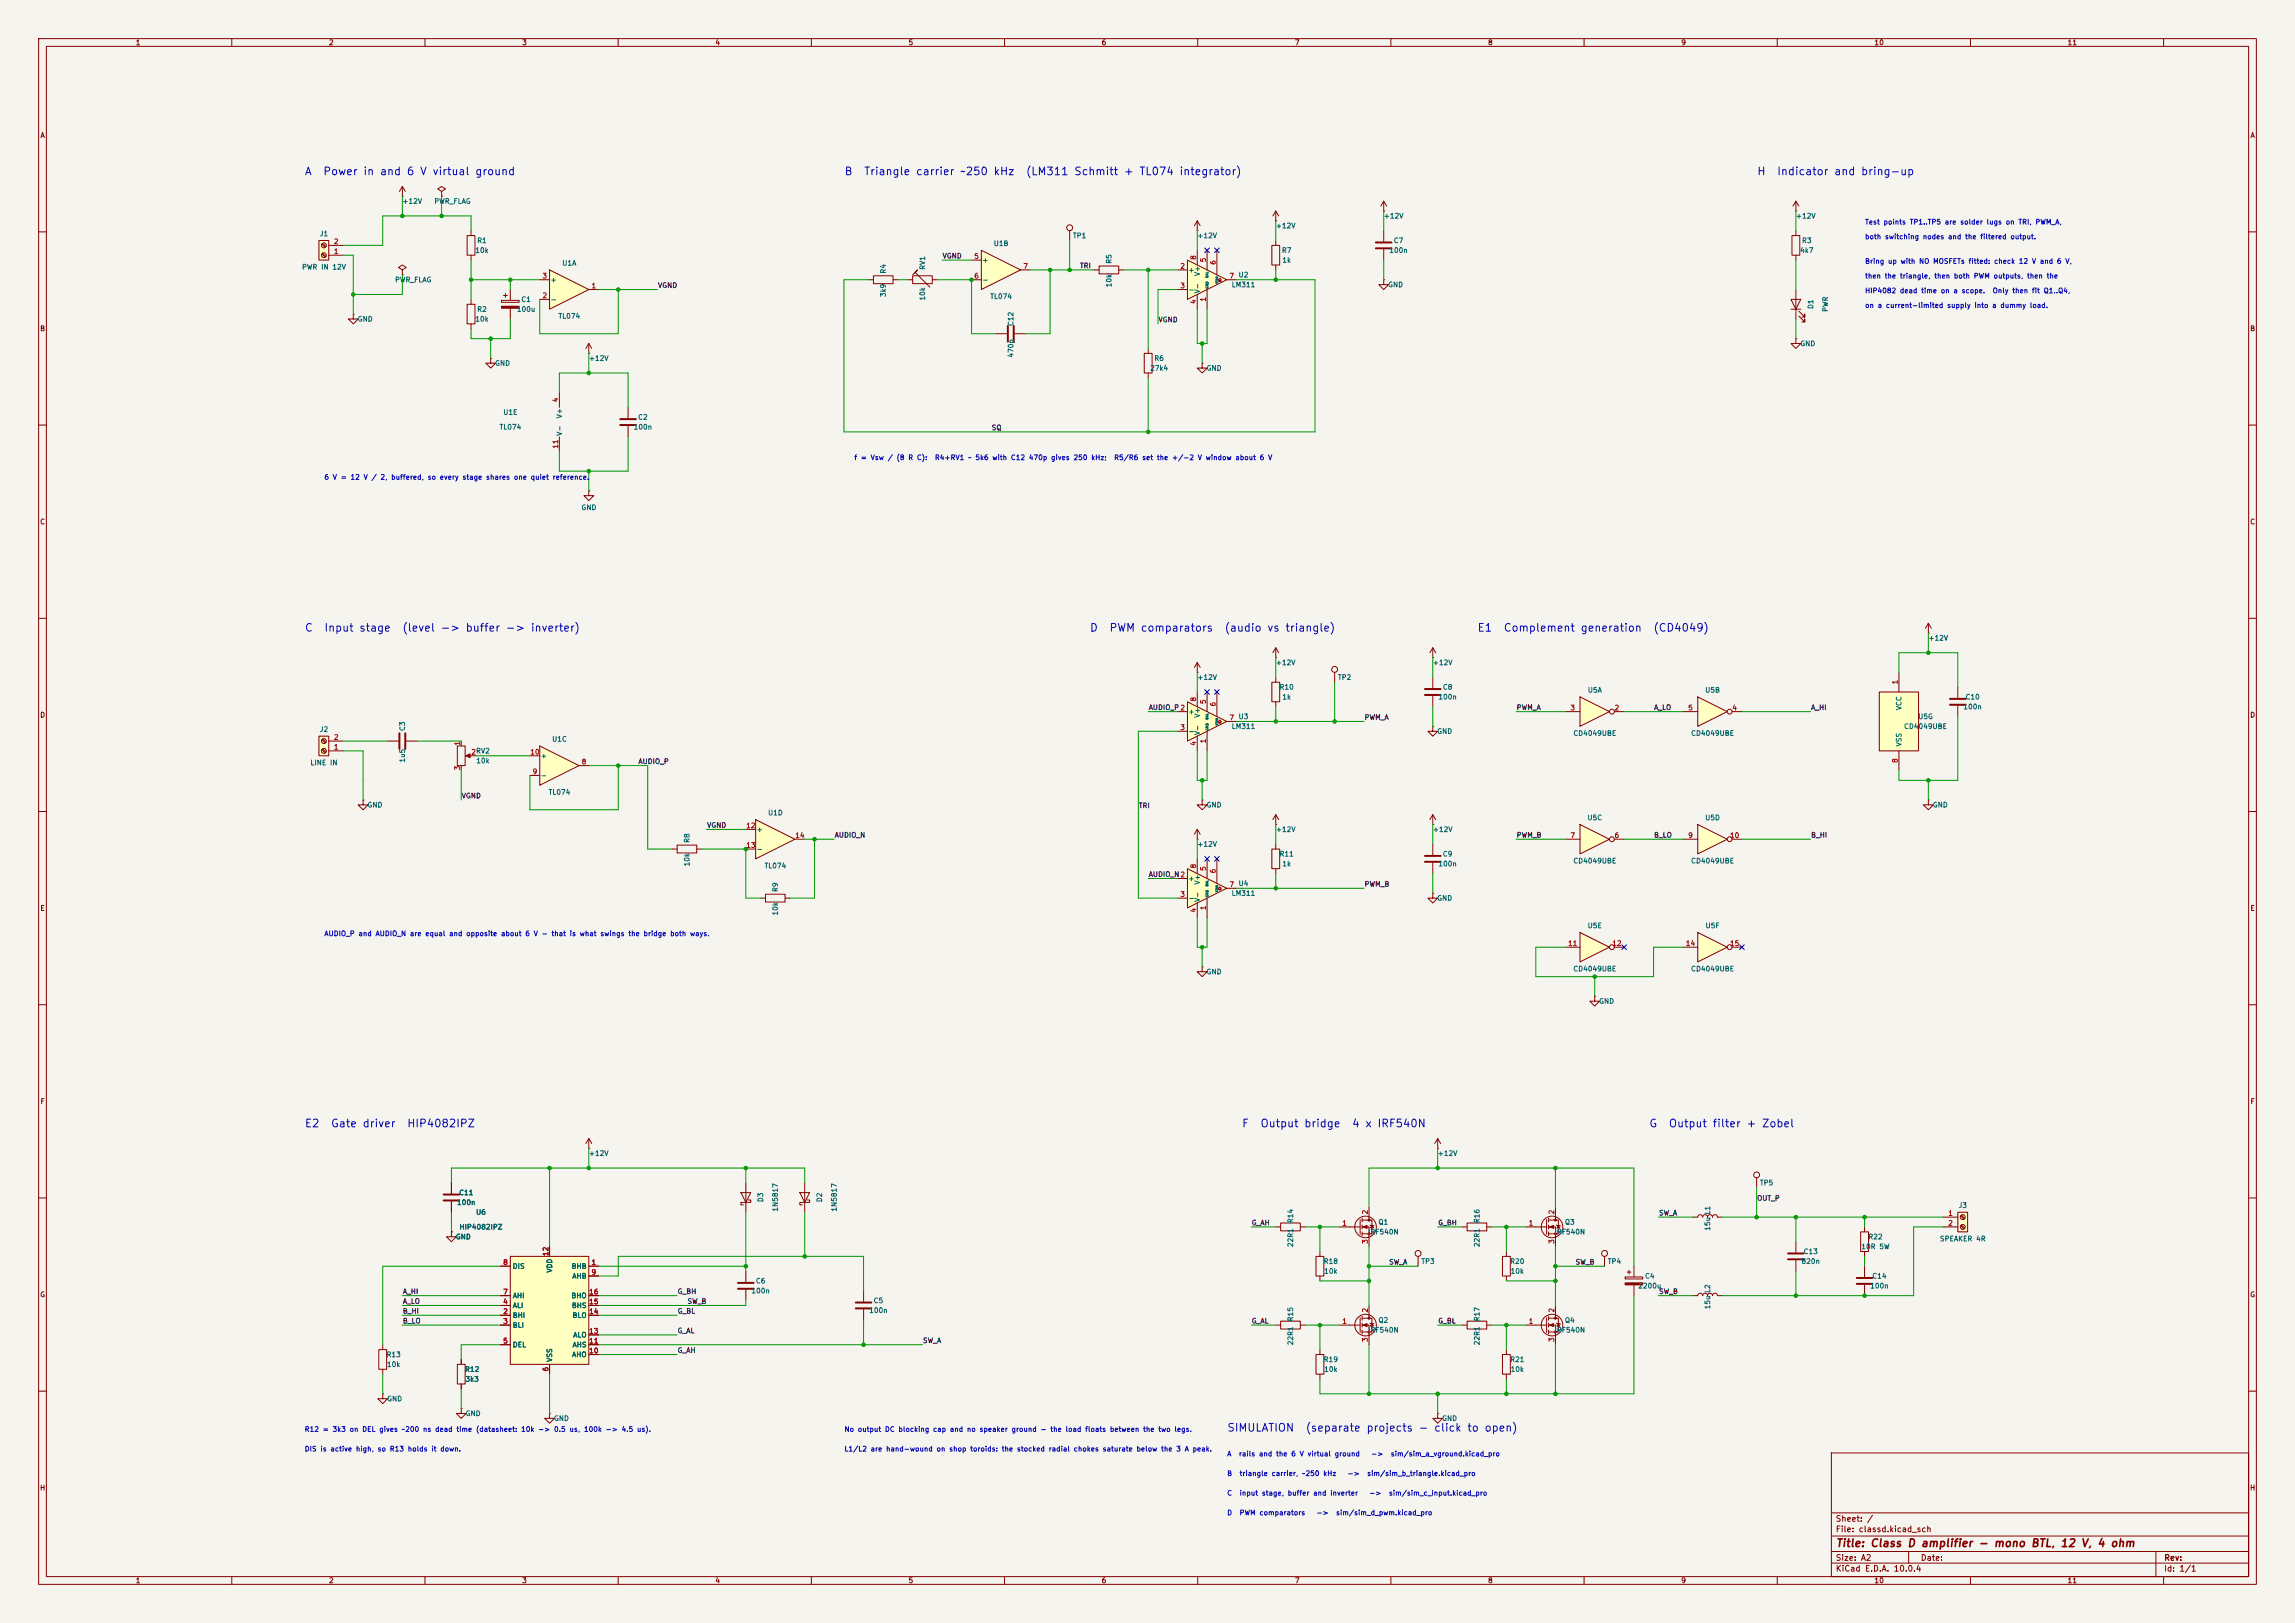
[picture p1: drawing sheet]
<svg xmlns="http://www.w3.org/2000/svg" width="594mm" height="420mm" viewBox="0 0 594 420" stroke-linecap="round" stroke-linejoin="round" font-family="sans-serif">
<defs><g id="words">
<g font-size="2" fill="#0000c2">
<text x="78.7" y="45.8">A</text>
<text x="83.5" y="45.8">Power in and 6 V virtual ground</text>
<text x="218.4" y="45.8">B</text>
<text x="223.5" y="45.8">Triangle carrier ~250 kHz</text>
<text x="265.4" y="45.8">(LM311 Schmitt + TL074 integrator)</text>
<text x="454.7" y="45.8">H</text>
<text x="459.8" y="45.8">Indicator and bring-up</text>
<text x="78.7" y="163.9">C</text>
<text x="83.8" y="163.9">Input stage</text>
<text x="104" y="163.9">(level -&gt; buffer -&gt; inverter)</text>
<text x="281.9" y="163.9">D</text>
<text x="287" y="163.9">PWM comparators</text>
<text x="316.8" y="163.9">(audio vs triangle)</text>
<text x="382.3" y="163.9">E1</text>
<text x="389" y="163.9">Complement generation</text>
<text x="427.8" y="163.9">(CD4049)</text>
<text x="78.7" y="292.2">E2</text>
<text x="85.5" y="292.2">Gate driver</text>
<text x="105.2" y="292.2">HIP4082IPZ</text>
<text x="321.3" y="292.2">F</text>
<text x="326.1" y="292.2">Output bridge</text>
<text x="349.8" y="292.2">4 x IRF540N</text>
<text x="426.7" y="292.2">G</text>
<text x="431.8" y="292.2">Output filter + Zobel</text>
<text x="317.5" y="371">SIMULATION</text>
<text x="337.8" y="371">(separate projects - click to open)</text>
</g>
<text font-size="2" fill="#840000" x="475" y="400.8">Title: Class D amplifier - mono BTL, 12 V, 4 ohm</text>
<g font-size="1.5" fill="#840000">
<text x="475" y="394.1">Sheet: /</text>
<text x="475" y="396.8">File: classd.kicad_sch</text>
<text x="475" y="407">KiCad E.D.A. 10.0.4</text>
<text x="475" y="404.2">Size: A2</text>
<text x="497" y="404.2">Date:</text>
<text x="560" y="404.2">Rev:</text>
<text x="560" y="407">Id: 1/1</text>
</g>
<g font-size="1.3" fill="#840000">
<text x="35" y="12">1</text>
<text x="85" y="12">2</text>
<text x="135" y="12">3</text>
<text x="185" y="12">4</text>
<text x="235" y="12">5</text>
<text x="285" y="12">6</text>
<text x="335" y="12">7</text>
<text x="385" y="12">8</text>
<text x="435" y="12">9</text>
<text x="485" y="12">10</text>
<text x="535" y="12">11</text>
<text x="10.3" y="36">A</text>
<text x="582.3" y="36">A</text>
<text x="10.3" y="86">B</text>
<text x="582.3" y="86">B</text>
<text x="10.3" y="136">C</text>
<text x="582.3" y="136">C</text>
<text x="10.3" y="186">D</text>
<text x="582.3" y="186">D</text>
<text x="10.3" y="236">E</text>
<text x="582.3" y="236">E</text>
<text x="10.3" y="286">F</text>
<text x="582.3" y="286">F</text>
<text x="10.3" y="336">G</text>
<text x="582.3" y="336">G</text>
<text x="10.2" y="386">H</text>
<text x="582.2" y="386">H</text>
<text x="35" y="410">1</text>
<text x="85" y="410">2</text>
<text x="135" y="410">3</text>
<text x="185" y="410">4</text>
<text x="235" y="410">5</text>
<text x="285" y="410">6</text>
<text x="335" y="410">7</text>
<text x="385" y="410">8</text>
<text x="435" y="410">9</text>
<text x="485" y="410">10</text>
<text x="535" y="410">11</text>
</g>
<g font-size="1.3" fill="#006464">
<text x="104" y="53">+12V</text>
<text x="112.3" y="53">PWR_FLAG</text>
<text x="330.1" y="59.4">+12V</text>
<text x="358" y="56.9">+12V</text>
<text x="464.7" y="56.9">+12V</text>
<text x="82.6" y="61.4">J1</text>
<text x="122.9" y="65.7">10k</text>
<text x="123.4" y="63.2">R1</text>
<text x="257.1" y="64">U1B</text>
<text x="277.6" y="61.9">TP1</text>
<text x="309.8" y="61.9">+12V</text>
<text x="331.7" y="65.7">R7</text>
<text x="359.5" y="65.7">100n</text>
<text x="360.6" y="63.2">C7</text>
<text x="465.8" y="65.7">4k7</text>
<text x="466.3" y="63.2">R3</text>
<text x="78" y="70.1">PWR IN 12V</text>
<text x="145.4" y="69">U1A</text>
<text x="229.6" y="70.9" transform="rotate(-90 229.6 70.9)">R4</text>
<text x="239.7" y="70" transform="rotate(-90 239.7 70)">RV1</text>
<text x="254.1" y="68.3">+</text>
<text x="288" y="68.4" transform="rotate(-90 288 68.4)">R5</text>
<text x="307.5" y="70.8">+</text>
<text x="310.9" y="71.6" transform="rotate(-90 310.9 71.6)">V+</text>
<text x="331.8" y="68.3">1k</text>
<text x="102.1" y="73.4">PWR_FLAG</text>
<text x="142.4" y="73.4">+</text>
<text x="229.6" y="77" transform="rotate(-90 229.6 77)">3k9</text>
<text x="239.7" y="77.9" transform="rotate(-90 239.7 77.9)">10k</text>
<text x="254.1" y="73.4">-</text>
<text x="256.2" y="77.7">TL074</text>
<text x="288" y="74.5" transform="rotate(-90 288 74.5)">10k</text>
<text x="307.5" y="75.9">-</text>
<text x="310.9" y="76.1" transform="rotate(-90 310.9 76.1)">V-</text>
<text x="318.7" y="74.6">LM311</text>
<text x="320.4" y="72.1">U2</text>
<text x="359.2" y="74.6">GND</text>
<text x="92.5" y="83.5">GND</text>
<text x="122.9" y="83.5">10k</text>
<text x="123.4" y="81">R2</text>
<text x="133.7" y="81">100u</text>
<text x="134.8" y="78.4">C1</text>
<text x="142.4" y="78.4">-</text>
<text x="144.4" y="82.8">TL074</text>
<text x="469.6" y="80.1" transform="rotate(-90 469.6 80.1)">D1</text>
<text x="473.4" y="80.8" transform="rotate(-90 473.4 80.8)">PWR</text>
<text x="262.6" y="84.5" transform="rotate(-90 262.6 84.5)">C12</text>
<text x="465.8" y="89.9">GND</text>
<text x="128" y="95">GND</text>
<text x="152.3" y="93.7">+12V</text>
<text x="262.6" y="92.7" transform="rotate(-90 262.6 92.7)">470p</text>
<text x="298.6" y="93.7">R6</text>
<text x="297.5" y="96.2">27k4</text>
<text x="312.2" y="96.2">GND</text>
<text x="130.1" y="107.7">U1E</text>
<text x="129.2" y="111.5">TL074</text>
<text x="145.8" y="112.9" transform="rotate(-90 145.8 112.9)">V-</text>
<text x="145.8" y="108.4" transform="rotate(-90 145.8 108.4)">V+</text>
<text x="163.9" y="111.5">100n</text>
<text x="165" y="108.9">C2</text>
<text x="150.4" y="132.3">GND</text>
<text x="499" y="166.1">+12V</text>
<text x="330.1" y="172.4">+12V</text>
<text x="370.7" y="172.4">+12V</text>
<text x="309.8" y="176.2">+12V</text>
<text x="331" y="178.8">R10</text>
<text x="346.2" y="176.2">TP2</text>
<text x="373.3" y="178.8">C8</text>
<text x="410.8" y="179.5">U5A</text>
<text x="441.2" y="179.5">U5B</text>
<text x="307.5" y="185.1">+</text>
<text x="310.9" y="185.9" transform="rotate(-90 310.9 185.9)">V+</text>
<text x="331.8" y="181.3">1k</text>
<text x="372.2" y="181.3">100n</text>
<text x="492.5" y="183.9" transform="rotate(-90 492.5 183.9)">VCC</text>
<text x="508" y="183.9">100n</text>
<text x="508.6" y="181.3">C10</text>
<text x="82.6" y="189.7">J2</text>
<text x="105.1" y="189.3" transform="rotate(-90 105.1 189.3)">C3</text>
<text x="307.5" y="190.2">-</text>
<text x="310.9" y="190.4" transform="rotate(-90 310.9 190.4)">V-</text>
<text x="318.7" y="188.9">LM311</text>
<text x="320.4" y="186.4">U3</text>
<text x="371.9" y="190.2">GND</text>
<text x="407.1" y="190.7">CD4049UBE</text>
<text x="437.6" y="190.7">CD4049UBE</text>
<text x="492.7" y="188.9">CD4049UBE</text>
<text x="496.3" y="186.4">U5G</text>
<text x="105.1" y="197.5" transform="rotate(-90 105.1 197.5)">1u5</text>
<text x="123.1" y="197.8">10k</text>
<text x="139.8" y="196.6">+</text>
<text x="142.8" y="192.2">U1C</text>
<text x="492.5" y="193.3" transform="rotate(-90 492.5 193.3)">VSS</text>
<text x="80.2" y="198.3">LINE IN</text>
<text x="139.8" y="201.6">-</text>
<text x="95" y="209.3">GND</text>
<text x="141.9" y="205.9">TL074</text>
<text x="312.2" y="209.3">GND</text>
<text x="500.1" y="209.3">GND</text>
<text x="195.7" y="215.6">+</text>
<text x="198.7" y="211.3">U1D</text>
<text x="330.1" y="215.6">+12V</text>
<text x="370.7" y="215.6">+12V</text>
<text x="410.7" y="212.6">U5C</text>
<text x="441.2" y="212.6">U5D</text>
<text x="178.8" y="218.3" transform="rotate(-90 178.8 218.3)">R8</text>
<text x="195.7" y="220.7">-</text>
<text x="309.8" y="219.4">+12V</text>
<text x="331" y="222">R11</text>
<text x="373.3" y="222">C9</text>
<text x="178.8" y="224.3" transform="rotate(-90 178.8 224.3)">10k</text>
<text x="197.7" y="225">TL074</text>
<text x="331.8" y="224.5">1k</text>
<text x="372.2" y="224.5">100n</text>
<text x="407.1" y="223.7">CD4049UBE</text>
<text x="437.6" y="223.7">CD4049UBE</text>
<text x="201.6" y="231" transform="rotate(-90 201.6 231)">R9</text>
<text x="307.5" y="228.3">+</text>
<text x="307.5" y="233.4">-</text>
<text x="310.9" y="233.6" transform="rotate(-90 310.9 233.6)">V-</text>
<text x="310.9" y="229.1" transform="rotate(-90 310.9 229.1)">V+</text>
<text x="318.7" y="232.1">LM311</text>
<text x="320.4" y="229.6">U4</text>
<text x="371.9" y="233.4">GND</text>
<text x="201.6" y="237" transform="rotate(-90 201.6 237)">10k</text>
<text x="410.8" y="240.5">U5E</text>
<text x="441.3" y="240.5">U5F</text>
<text x="407.1" y="251.7">CD4049UBE</text>
<text x="437.6" y="251.7">CD4049UBE</text>
<text x="312.2" y="252.4">GND</text>
<text x="413.8" y="260.1">GND</text>
<text x="152.3" y="299.4">+12V</text>
<text x="372" y="299.4">+12V</text>
<text x="118.7" y="309.6">C11</text>
<text x="197.8" y="311.2" transform="rotate(-90 197.8 311.2)">D3</text>
<text x="213.1" y="311.2" transform="rotate(-90 213.1 311.2)">D2</text>
<text x="455.4" y="307">TP5</text>
<text x="118.2" y="312.1">100n</text>
<text x="123.1" y="314.7">U6</text>
<text x="201.6" y="313.7" transform="rotate(-90 201.6 313.7)">1N5817</text>
<text x="216.9" y="313.7" transform="rotate(-90 216.9 313.7)">1N5817</text>
<text x="335" y="316.7" transform="rotate(-90 335 316.7)">R14</text>
<text x="356.6" y="317.2">Q1</text>
<text x="383.2" y="316.7" transform="rotate(-90 383.2 316.7)">R16</text>
<text x="404.9" y="317.2">Q3</text>
<text x="506.8" y="312.9">J3</text>
<text x="117.9" y="321">GND</text>
<text x="118.8" y="318.5">HIP4082IPZ</text>
<text x="335" y="322.8" transform="rotate(-90 335 322.8)">22R1</text>
<text x="354" y="319.7">IRF540N</text>
<text x="383.2" y="322.8" transform="rotate(-90 383.2 322.8)">22R1</text>
<text x="402.2" y="319.7">IRF540N</text>
<text x="442.9" y="318.6" transform="rotate(-90 442.9 318.6)">15u L1</text>
<text x="481.6" y="323.6">10R 5W</text>
<text x="483.4" y="321">R22</text>
<text x="502" y="321.5">SPEAKER 4R</text>
<text x="132.6" y="328.6">DIS</text>
<text x="143.2" y="329.5" transform="rotate(-90 143.2 329.5)">VDD</text>
<text x="147.8" y="328.6">BHB</text>
<text x="342.5" y="327.4">R18</text>
<text x="342.6" y="329.9">10k</text>
<text x="367.7" y="327.4">TP3</text>
<text x="390.7" y="327.4">R20</text>
<text x="390.9" y="329.9">10k</text>
<text x="416" y="327.4">TP4</text>
<text x="466.1" y="327.4">820n</text>
<text x="466.7" y="324.8">C13</text>
<text x="148" y="331.2">AHB</text>
<text x="194.4" y="335">100n</text>
<text x="195.5" y="332.4">C6</text>
<text x="423.9" y="333.7">2200u</text>
<text x="425.6" y="331.2">C4</text>
<text x="483.9" y="333.7">100n</text>
<text x="484.5" y="331.2">C14</text>
<text x="132.6" y="341.3">BHI</text>
<text x="132.6" y="338.8">ALI</text>
<text x="132.6" y="336.3">AHI</text>
<text x="147.8" y="336.3">BHO</text>
<text x="147.9" y="338.8">BHS</text>
<text x="148.1" y="341.3">BLO</text>
<text x="224.8" y="340.1">100n</text>
<text x="226" y="337.5">C5</text>
<text x="442.9" y="338.9" transform="rotate(-90 442.9 338.9)">15u L2</text>
<text x="132.6" y="343.9">BLI</text>
<text x="148.2" y="346.4">ALO</text>
<text x="335" y="342.1" transform="rotate(-90 335 342.1)">R15</text>
<text x="354" y="345.1">IRF540N</text>
<text x="356.6" y="342.6">Q2</text>
<text x="383.2" y="342.1" transform="rotate(-90 383.2 342.1)">R17</text>
<text x="402.2" y="345.1">IRF540N</text>
<text x="404.9" y="342.6">Q4</text>
<text x="99.9" y="351.5">R13</text>
<text x="132.6" y="349">DEL</text>
<text x="143.2" y="352.6" transform="rotate(-90 143.2 352.6)">VSS</text>
<text x="147.9" y="351.5">AHO</text>
<text x="148.1" y="349">AHS</text>
<text x="335" y="348.2" transform="rotate(-90 335 348.2)">22R1</text>
<text x="342.5" y="352.8">R19</text>
<text x="383.2" y="348.2" transform="rotate(-90 383.2 348.2)">22R1</text>
<text x="390.7" y="352.8">R21</text>
<text x="100" y="354">10k</text>
<text x="120.2" y="355.3">R12</text>
<text x="120.3" y="357.8">3k3</text>
<text x="342.6" y="355.3">10k</text>
<text x="390.9" y="355.3">10k</text>
<text x="100.1" y="362.9">GND</text>
<text x="120.4" y="366.7">GND</text>
<text x="143.3" y="368">GND</text>
<text x="373.1" y="368">GND</text>
</g>
<g font-size="1.3" fill="#0000c2">
<text x="482.6" y="58.4">Test points TP1..TP5 are solder lugs on TRI, PWM_A,</text>
<text x="482.6" y="62.2">both switching nodes and the filtered output.</text>
<text x="482.6" y="68.6">Bring up with NO MOSFETs fitted: check 12 V and 6 V,</text>
<text x="482.6" y="72.4">then the triangle, then both PWM outputs, then the</text>
<text x="482.6" y="76.2">HIP4082 dead time on a scope.</text>
<text x="515.6" y="76.2">Only then fit Q1..Q4,</text>
<text x="482.6" y="80">on a current-limited supply into a dummy load.</text>
<text x="221" y="119.4">f = Vsw / (8 R C):</text>
<text x="241.8" y="119.4">R4+RV1 ~ 5k6 with C12 470p gives 250 kHz;</text>
<text x="288.2" y="119.4">R5/R6 set the +/-2 V window about 6 V</text>
<text x="83.8" y="124.4">6 V = 12 V / 2, buffered, so every stage shares one quiet reference.</text>
<text x="83.8" y="242.5">AUDIO_P and AUDIO_N are equal and opposite about 6 V - that is what swings the bridge both ways.</text>
<text x="78.7" y="370.8">R12 = 3k3 on DEL gives ~200 ns dead time (datasheet: 10k -&gt; 0.5 us, 100k -&gt; 4.5 us).</text>
<text x="218.4" y="370.8">No output DC blocking cap and no speaker ground - the load floats between the two legs.</text>
<text x="78.7" y="375.9">DIS is active high, so R13 holds it down.</text>
<text x="218.4" y="375.9">L1/L2 are hand-wound on shop toroids: the stocked radial chokes saturate below the 3 A peak.</text>
<text x="317.5" y="377.2">A</text>
<text x="320.5" y="377.2">rails and the 6 V virtual ground</text>
<text x="354.8" y="377.2">-&gt;</text>
<text x="359.8" y="377.2">sim/sim_a_vground.kicad_pro</text>
<text x="317.5" y="382.2">B</text>
<text x="320.7" y="382.2">triangle carrier, ~250 kHz</text>
<text x="348.6" y="382.2">-&gt;</text>
<text x="353.7" y="382.2">sim/sim_b_triangle.kicad_pro</text>
<text x="317.5" y="387.3">C</text>
<text x="320.7" y="387.3">input stage, buffer and inverter</text>
<text x="354.3" y="387.3">-&gt;</text>
<text x="359.3" y="387.3">sim/sim_c_input.kicad_pro</text>
<text x="317.5" y="392.4">D</text>
<text x="320.7" y="392.4">PWM comparators</text>
<text x="340.6" y="392.4">-&gt;</text>
<text x="345.7" y="392.4">sim/sim_d_pwm.kicad_pro</text>
</g>
<g font-size="1.3" fill="#a90000">
<text x="86.3" y="63.5">2</text>
<text x="86.3" y="66">1</text>
<text x="252" y="67.3">5</text>
<text x="264.7" y="69.8">7</text>
<text x="305.4" y="69.8">2</text>
<text x="309.9" y="67.4" transform="rotate(-90 309.9 67.4)">8</text>
<text x="312.4" y="68" transform="rotate(-90 312.4 68)">5</text>
<text x="314.9" y="68.7" transform="rotate(-90 314.9 68.7)">6</text>
<text x="140.3" y="77.4">2</text>
<text x="140.3" y="72.4">3</text>
<text x="153" y="74.9">1</text>
<text x="252" y="72.4">6</text>
<text x="305.4" y="74.9">3</text>
<text x="318.1" y="72.4">7</text>
<text x="309.9" y="78.8" transform="rotate(-90 309.9 78.8)">4</text>
<text x="312.4" y="78.2" transform="rotate(-90 312.4 78.2)">1</text>
<text x="144.8" y="104.2" transform="rotate(-90 144.8 104.2)">4</text>
<text x="144.8" y="116.2" transform="rotate(-90 144.8 116.2)">11</text>
<text x="491.5" y="177.2" transform="rotate(-90 491.5 177.2)">1</text>
<text x="309.9" y="181.7" transform="rotate(-90 309.9 181.7)">8</text>
<text x="312.4" y="182.3" transform="rotate(-90 312.4 182.3)">5</text>
<text x="314.9" y="183" transform="rotate(-90 314.9 183)">6</text>
<text x="406.3" y="184.1">3</text>
<text x="417.8" y="184.1">2</text>
<text x="436.8" y="184.1">5</text>
<text x="448.2" y="184.1">4</text>
<text x="86.3" y="191.7">2</text>
<text x="305.4" y="189.2">3</text>
<text x="318.1" y="186.7">7</text>
<text x="86.3" y="194.3">1</text>
<text x="119.4" y="193.1" transform="rotate(-90 119.4 193.1)">1</text>
<text x="121.8" y="195.6">2RV2</text>
<text x="137.1" y="195.6">10</text>
<text x="309.9" y="193.1" transform="rotate(-90 309.9 193.1)">4</text>
<text x="312.4" y="192.5" transform="rotate(-90 312.4 192.5)">1</text>
<text x="491.5" y="197.6" transform="rotate(-90 491.5 197.6)">8</text>
<text x="119.4" y="199.5" transform="rotate(-90 119.4 199.5)">3</text>
<text x="137.7" y="200.6">9</text>
<text x="150.4" y="198.1">8</text>
<text x="193" y="214.6">12</text>
<text x="193" y="219.7">13</text>
<text x="205.7" y="217.1">14</text>
<text x="406.3" y="217.1">7</text>
<text x="417.8" y="217.1">6</text>
<text x="436.8" y="217.1">9</text>
<text x="447.6" y="217.1">10</text>
<text x="309.9" y="224.9" transform="rotate(-90 309.9 224.9)">8</text>
<text x="312.4" y="225.5" transform="rotate(-90 312.4 225.5)">5</text>
<text x="314.9" y="226.1" transform="rotate(-90 314.9 226.1)">6</text>
<text x="305.4" y="232.4">3</text>
<text x="318.1" y="229.8">7</text>
<text x="309.9" y="236.3" transform="rotate(-90 309.9 236.3)">4</text>
<text x="312.4" y="235.7" transform="rotate(-90 312.4 235.7)">1</text>
<text x="405.7" y="245.1">11</text>
<text x="417.2" y="245.1">12</text>
<text x="436.2" y="245.1">14</text>
<text x="447.6" y="245.1">15</text>
<text x="347.3" y="317.5">1</text>
<text x="354.3" y="314.4" transform="rotate(-90 354.3 314.4)">2</text>
<text x="395.5" y="317.5">1</text>
<text x="402.6" y="314.4" transform="rotate(-90 402.6 314.4)">2</text>
<text x="504.1" y="314.9">1</text>
<text x="504.1" y="317.5">2</text>
<text x="354.3" y="322" transform="rotate(-90 354.3 322)">3</text>
<text x="402.6" y="322" transform="rotate(-90 402.6 322)">3</text>
<text x="130.1" y="327.6">8</text>
<text x="142.2" y="325.2" transform="rotate(-90 142.2 325.2)">12</text>
<text x="153" y="327.6">1</text>
<text x="130.1" y="335.3">7</text>
<text x="152.4" y="335.3">16</text>
<text x="153" y="330.2">9</text>
<text x="130.1" y="340.3">2</text>
<text x="130.1" y="337.8">4</text>
<text x="152.4" y="340.3">14</text>
<text x="152.4" y="337.8">15</text>
<text x="354.3" y="339.8" transform="rotate(-90 354.3 339.8)">2</text>
<text x="402.6" y="339.8" transform="rotate(-90 402.6 339.8)">2</text>
<text x="130.1" y="348">5</text>
<text x="130.1" y="342.9">3</text>
<text x="152.4" y="348">11</text>
<text x="152.4" y="345.4">13</text>
<text x="347.3" y="342.9">1</text>
<text x="354.3" y="347.4" transform="rotate(-90 354.3 347.4)">3</text>
<text x="395.5" y="342.9">1</text>
<text x="402.6" y="347.4" transform="rotate(-90 402.6 347.4)">3</text>
<text x="152.4" y="350.5">10</text>
<text x="142.2" y="355" transform="rotate(-90 142.2 355)">6</text>
</g>
<g font-size="1.3" fill="#0f0f0f">
<text x="243.8" y="67.2">VGND</text>
<text x="279.4" y="69.7">TRI</text>
<text x="170.2" y="74.8">VGND</text>
<text x="299.7" y="83.7">VGND</text>
<text x="256.5" y="111.6">SQ</text>
<text x="297.2" y="184">AUDIO_P2</text>
<text x="392.4" y="184">PWM_A</text>
<text x="428" y="184">A_LO</text>
<text x="468.6" y="184">A_HI</text>
<text x="353.1" y="186.6">PWM_A</text>
<text x="165.1" y="198">AUDIO_P</text>
<text x="119.4" y="206.9">VGND</text>
<text x="294.6" y="209.4">TRI</text>
<text x="182.9" y="214.5">VGND</text>
<text x="215.9" y="217">AUDIO_N</text>
<text x="392.4" y="217">PWM_B</text>
<text x="428" y="217">B_LO</text>
<text x="468.6" y="217">B_HI</text>
<text x="297.2" y="227.2">AUDIO_N2</text>
<text x="353.1" y="229.7">PWM_B</text>
<text x="454.7" y="311">OUT_P</text>
<text x="323.8" y="317.4">G_AH</text>
<text x="372.1" y="317.4">G_BH</text>
<text x="429.3" y="314.8">SW_A</text>
<text x="359.4" y="327.5">SW_A</text>
<text x="407.7" y="327.5">SW_B</text>
<text x="104.1" y="335.2">A_HI</text>
<text x="175.3" y="335.2">G_BH</text>
<text x="429.3" y="335.2">SW_B</text>
<text x="104.1" y="337.7">A_LO</text>
<text x="104.1" y="340.2">B_HI</text>
<text x="175.3" y="340.2">G_BL</text>
<text x="177.8" y="337.7">SW_B</text>
<text x="104.1" y="342.8">B_LO</text>
<text x="175.3" y="345.3">G_AL</text>
<text x="238.8" y="347.9">SW_A</text>
<text x="323.8" y="342.8">G_AL</text>
<text x="372.1" y="342.8">G_BL</text>
<text x="175.3" y="350.4">G_AH</text>
</g>
<g font-size=".6" fill="#006464">
<text x="312.9" y="74.8" transform="rotate(-90 312.9 74.8)">GND</text>
<text x="312.9" y="72" transform="rotate(-90 312.9 72)">BAL</text>
<text x="312.9" y="189.1" transform="rotate(-90 312.9 189.1)">GND</text>
<text x="312.9" y="186.3" transform="rotate(-90 312.9 186.3)">BAL</text>
<text x="312.9" y="232.3" transform="rotate(-90 312.9 232.3)">GND</text>
<text x="312.9" y="229.5" transform="rotate(-90 312.9 229.5)">BAL</text>
</g>
<g font-size=".5" fill="#006464">
<text x="315.3" y="73.5" transform="rotate(-90 315.3 73.5)">STRB</text>
<text x="315.3" y="187.8" transform="rotate(-90 315.3 187.8)">STRB</text>
<text x="315.3" y="231" transform="rotate(-90 315.3 231)">STRB</text>
</g>
</g></defs>
<path d="M0 0h594v420h-594z" fill="#f5f4ef" stroke="#f5f4ef" stroke-width=".26"/>
<g fill="none" stroke="#840000" stroke-width=".26">
<path d="M10 10h574v400h-574zM12 12h570v396h-570zM60 10v2M110 10v2M160 10v2M210 10v2M260 10v2M310 10v2M360 10v2M410 10v2M460 10v2M510 10v2"/>
<path d="M560 10v2M121.9 59.7v1.3M10 60h2M120.9 61h2v5h-2zM121.9 66v1.3M582 60h2M10 110h2M582 110h2M10 160h2M370.8 170.2h.1M370.8 167.6l-.7 1.3M370.8 167.6l.8 1.3"/>
<path d="M370.8 167.6v2.6M582 160h2M10 210h2M582 210h2M10 260h2M582 260h2M10 310h2M582 310h2M10 360h2M474 376h108v32h-108zM582 360h2M474 397.5h108"/>
<path d="M474 391.5h108M60 408v2M110 408v2M160 408v2M210 408v2M260 408v2M310 408v2M360 408v2M410 408v2M460 408v2M474 404.5h108M474 401.5h108"/>
<path d="M494 401.5v3M510 408v2M558 401.5v6.5M560 408v2"/>
</g>
<path d="M408.9 180.3l7.7 3.9-7.7 3.8z" fill="#ffffc2"/>
<g fill="none" stroke="#840000" stroke-width=".26">
<path d="M104.1 69.9l1.1-.7-1.1-.6-1 .6 1 .7v1.2M104.1 71.1h.1M405.1 184.2h3.8M408.9 180.3l7.7 3.9-7.7 3.8zM417.8 184.2h2.6"/>
<circle cx="417.2" cy="184.1" r=".63"/>
</g>
<path d="M439.4 213.4l7.6 3.8-7.6 3.8z" fill="#ffffc2"/>
<g fill="none" stroke="#840000" stroke-width=".26">
<path d="M435.6 217.2h3.8M439.4 213.4l7.6 3.8-7.6 3.8zM448.3 217.2h2.5M372.1 297.2h.1M372.1 294.6l-.8 1.3M372.1 294.6l.8 1.3M372.1 294.6v2.6M346.7 317.5h5.3M352 315.6v3.8M352.6 315.7h2.5v3.6h-2.5M352.6 317.5h1.7v5.1M352.6 315.2v1"/>
<path d="M352.6 317v1M352.6 318.8v1M354.3 312.4v3.3M354.6 317l1 .2M355.1 317.1l.4 .7h-.8z"/>
<circle cx="447.7" cy="217.2" r=".63"/>
<circle cx="353.4" cy="317.5" r="2.79"/>
</g>
<g fill="#840000" stroke="#840000" stroke-width=".26">
<path d="M352.8 317.5l1-.4v.8z"/>
<circle cx="354.3" cy="315.7" r=".25"/>
<circle cx="354.3" cy="319.3" r=".25"/>
</g>
<path d="M439.4 241.3l7.6 3.8-7.6 3.8z" fill="#ffffc2"/>
<g fill="none" stroke="#840000" stroke-width=".26">
<path d="M370.8 188v1.2h1.3l-1.3 1.3-1.2-1.3h1.2M370.8 188h.1M370.8 231.1v1.3h1.3l-1.3 1.3-1.2-1.3h1.2M370.8 231.1h.1M435.6 245.1h3.8M439.4 241.3l7.6 3.8-7.6 3.8zM448.3 245.1h2.5"/>
<circle cx="447.7" cy="245.1" r=".63"/>
</g>
<path d="M408.9 213.4l7.7 3.8-7.7 3.8z" fill="#ffffc2"/>
<g fill="none" stroke="#840000" stroke-width=".26">
<path d="M405.1 217.2h3.8M408.9 213.4l7.7 3.8-7.7 3.8zM417.8 217.2h2.6"/>
<circle cx="417.2" cy="217.2" r=".63"/>
</g>
<path d="M408.9 241.3l7.7 3.8-7.7 3.8z" fill="#ffffc2"/>
<g fill="none" stroke="#840000" stroke-width=".26">
<path d="M174 219.7h1.3M175.3 218.7h5v2h-5zM180.3 219.7h1.3M499.1 207v1.3h1.3l-1.3 1.3-1.3-1.3h1.3M499.1 207h.1M405.1 245.1h3.8M408.9 241.3l7.7 3.8-7.7 3.8zM417.8 245.1h2.6"/>
<circle cx="417.2" cy="245.1" r=".63"/>
</g>
<path d="M486.4 179.1h10.2v15.2h-10.2z" fill="#ffffc2"/>
<g fill="none" stroke="#840000" stroke-width=".26">
<path d="M358.1 54.6h.1M358.1 52.1l-.7 1.2M358.1 52.1l.8 1.2M358.1 52.1v2.5M358.1 59.7v2.8M464.8 54.6h.1M464.8 52.1l-.7 1.2M464.8 52.1l.8 1.2M464.8 52.1v2.5M464.8 59.7v1.3M358.1 72.4v1.3h1.3l-1.3 1.2-1.2-1.2h1.2M358.1 72.4h.1"/>
<path d="M358.1 64.5v2.8M463.5 77.5h2.6l-1.3 2.5zM463.8 61h2v5h-2zM464.8 66v1.3M464.8 74.9v7.7M463.5 80h2.6M464.8 87.6v1.3h1.3l-1.3 1.3-1.3-1.3h1.3M464.8 87.6h.1M465.6 81.8l1.5 1.5v-.7v.7h-.8M465.6 80.5l1.5 1.5v-.7v.7h-.8M486.4 179.1h10.2v15.2h-10.2zM491.5 174v5.1"/>
<path d="M506.7 177.8v2.8M491.5 194.3v5.1M506.7 182.6v2.8M94 207v1.3h1.2l-1.2 1.3-1.3-1.3h1.3M94 207h.1M329.2 219.7h2v5.1h-2zM330.2 213.4h.1M330.2 210.8v2.6M330.2 218.4v1.3M330.2 210.8l-.8 1.3M330.2 210.8l.8 1.3M196.8 232.4h1.3"/>
<path d="M198.1 231.4h5.1v2h-5.1zM203.2 232.4h1.3M330.2 224.8v1.3M330.2 317.5h1.3M331.5 316.5h5v2h-5zM336.5 317.5h1.3"/>
</g>
<path d="M356.1 62.7h4.1M356.1 64.3h4.1M504.7 180.8h4.1M504.7 182.4h4.1" fill="none" stroke="#840000" stroke-width=".51"/>
<path d="M195.6 212.1l10.1 5.1-10.1 5.1z" fill="#ffffc2"/>
<g fill="none" stroke="#840000" stroke-width=".26">
<path d="M330.2 57.2h.1M330.2 54.6v2.6M330.2 54.6l-.8 1.3M330.2 54.6l.8 1.3M329.2 63.5h2v5.1h-2zM330.2 62.2v1.3M330.2 68.6v1.3M499.1 163.8h.1M499.1 161.3l-.8 1.3M499.1 161.3l.8 1.3M499.1 161.3v2.5M193 214.6h2.6"/>
<path d="M193 219.7h2.6M195.6 212.1l10.1 5.1-10.1 5.1zM205.7 217.2h2.6M191.8 308.6h2.5l-1.3 2.6zM193 306.1v7.6M193.7 310.5h.6v.7h-2.5v.6h.6M207 308.6h2.5l-1.2 2.6zM208.3 306.1v7.6M208.9 310.5h.6v.7h-2.5v.6h.6M378.5 317.5h1.2M379.7 316.5h5.1v2h-5.1zM384.8 317.5h1.3"/>
<path d="M193 328.9v2.8M193 333.8v2.8M223.5 334v2.8M223.5 338.8v2.8M367 325.1v2.6"/>
<circle cx="367" cy="324.4" r=".76"/>
</g>
<path d="M191 332h4.1M191 333.5h4.1M221.5 337.1h4.1M221.5 338.6h4.1" fill="none" stroke="#840000" stroke-width=".51"/>
<path d="M132.1 325.1h20.3v28h-20.3z" fill="#ffffc2"/>
<g fill="none" stroke="#840000" stroke-width=".26">
<path d="M114.3 49.5l1-.6-1-.6-1 .6 1 .6v1.3M114.3 50.8h.1M152.4 127v1.3h1.3l-1.3 1.2-1.3-1.2h1.3M152.4 127h.1M412.7 257.8v1.3h1.3l-1.3 1.3-1.2-1.3h1.2M412.7 257.8h.1M152.4 297.2h.1M152.4 294.6l-.8 1.3M152.4 294.6l.8 1.3M152.4 294.6v2.6M116.8 318.8v1.2h1.3l-1.3 1.3-1.2-1.3h1.2M116.8 318.8h.1"/>
<path d="M116.8 306.1v2.8M116.8 310.9v2.8M395 317.5h5.3M400.3 315.6v3.8M400.8 315.7h2.6v3.6h-2.6M400.8 317.5h1.8v5.1M400.8 315.2v1M400.8 317v1M400.8 318.8v1M402.6 312.4v3.3M402.8 317l1.1 .2M403.4 317.1l.3 .7h-.7z"/>
<path d="M129.5 327.7h2.6M129.5 337.8h2.6M129.5 335.3h2.6M132.1 325.1h20.3v28h-20.3zM142.2 322.6v2.5M152.4 327.7h2.5M152.4 337.8h2.5M152.4 335.3h2.5M152.4 330.2h2.5M388.9 325.1h2v5.1h-2zM389.9 323.9v1.2M389.9 330.2v1.3"/>
<path d="M402.6 337.8v3.3M98 349.3h2.1v5h-2.1zM99.1 348v1.3M99.1 354.3v1.3M118.4 353.1h2v5h-2zM119.4 351.8v1.3M119.4 358.1v1.3M129.5 348h2.6M129.5 340.4h2.6M129.5 342.9h2.6M142.2 353.1v2.5M152.4 348h2.5"/>
<path d="M152.4 340.4h2.5M152.4 350.5h2.5M152.4 345.4h2.5M378.5 342.9h1.2M379.7 341.9h5.1v2h-5.1zM384.8 342.9h1.3M388.9 350.5h2v5.1h-2zM389.9 349.3v1.2M389.9 355.6v1.3M395 342.9h5.3M400.3 341v3.8M400.8 341.1h2.6v3.6h-2.6"/>
<path d="M400.8 342.9h1.8v5.1M400.8 340.6v1M400.8 342.4v1M400.8 344.2v1M402.8 342.4l1.1 .2M403.4 342.5l.3 .7h-.7zM99.1 360.7v1.3h1.2l-1.2 1.2-1.3-1.2h1.3M99.1 360.7h.1M119.4 364.5v1.3h1.2l-1.2 1.2-1.3-1.2h1.3M119.4 364.5h.1M142.2 365.8v1.2h1.3l-1.3 1.3-1.2-1.3h1.2M142.2 365.8h.1"/>
<circle cx="401.7" cy="317.5" r="2.79"/>
<circle cx="401.7" cy="342.9" r="2.79"/>
</g>
<g fill="#840000" stroke="#840000" stroke-width=".26">
<path d="M401.1 342.9l1-.4v.8z"/>
<path d="M401.1 317.5l1-.4v.8z"/>
<circle cx="402.6" cy="341.1" r=".25"/>
<circle cx="402.6" cy="344.7" r=".25"/>
<circle cx="402.6" cy="315.7" r=".25"/>
<circle cx="402.6" cy="319.3" r=".25"/>
</g>
<path d="M114.8 309.1h4.1M114.8 310.6h4.1" fill="none" stroke="#840000" stroke-width=".51"/>
<path d="M139.7 193l10.2 5.1-10.2 5.1z" fill="#ffffc2"/>
<path d="M118.4 193h2v5.1h-2zM119.4 191.8v1.2M119.4 198.1v1.3M120.9 195.6h2.3M137.2 195.6h2.5M139.7 193l10.2 5.1-10.2 5.1zM149.9 198.1h2.5M137.2 200.7h2.5" fill="none" stroke="#840000" stroke-width=".26"/>
<path d="M120.5 195.6l1.2-.5v1z" fill="#840000" stroke="#840000" stroke-width=".26"/>
<path d="M82.5 190.5h2.6v5.1h-2.6z" fill="#ffffc2"/>
<g fill="none" stroke="#840000" stroke-width=".26">
<path d="M276.9 59.7v2.5M127 92.7v1.3h1.3l-1.3 1.3-1.3-1.3h1.3M127 92.7h.1M152.4 91.4h.1M152.4 88.9l-.8 1.3M152.4 88.9l.8 1.3M152.4 88.9v2.5M257.8 86.4h2.8M262.6 86.4h2.8M144.8 101.6v3.8M144.8 113v3.8M82.5 190.5h2.6v5.1h-2.6z"/>
<path d="M83.3 194l.9 .8M83.3 191.4l.9 .9M83.5 193.8l.9 .8M83.5 191.3l.9 .8M85.1 194.3h3.8M85.1 191.8h3.8M100.3 191.8h2.8M105.2 191.8h2.7"/>
<circle cx="276.9" cy="58.9" r=".76"/>
<circle cx="83.8" cy="191.8" r=".63"/>
<circle cx="83.8" cy="194.3" r=".63"/>
</g>
<path d="M260.9 84.3v4.1M262.4 84.3v4.1M103.4 189.7v4.1M104.9 189.7v4.1" fill="none" stroke="#840000" stroke-width=".51"/>
<path d="M254 64.8l10.2 5.1-10.2 5z" fill="#ffffc2"/>
<g fill="none" stroke="#840000" stroke-width=".26">
<path d="M309.9 59.7h.1M309.9 57.2l-.8 1.2M309.9 57.2l.7 1.2M309.9 57.2v2.5M251.5 67.3h2.5M251.5 72.4h2.5M254 64.8l10.2 5.1-10.2 5zM264.2 69.9h2.5M296.2 91.4h2v5.1h-2zM297.2 90.2v1.2M297.2 96.5v1.3M329.2 176.5h2v5.1h-2z"/>
<path d="M330.2 170.2h.1M330.2 167.6l-.8 1.3M330.2 167.6l.8 1.3M330.2 167.6v2.6M330.2 175.3v1.2M345.4 174v2.5M330.2 181.6v1.3M370.8 218.4v2.8M370.8 223.3v2.8M311.1 250.2v1.3h1.3l-1.3 1.2-1.2-1.2h1.2M311.1 250.2h.1M415.3 325.1v2.6"/>
<path d="M340.6 350.5h2v5.1h-2zM341.6 349.3v1.2M341.6 355.6v1.3"/>
<circle cx="345.4" cy="173.2" r=".76"/>
<circle cx="415.3" cy="324.4" r=".76"/>
</g>
<path d="M368.8 221.5h4.1M368.8 223h4.1" fill="none" stroke="#840000" stroke-width=".51"/>
<path d="M439.4 180.3l7.6 3.9-7.6 3.8z" fill="#ffffc2"/>
<g fill="none" stroke="#840000" stroke-width=".26">
<path d="M435.6 184.2h3.8M439.4 180.3l7.6 3.9-7.6 3.8zM448.3 184.2h2.5M438.1 315h1.3l.2-.5 .5-.2 .4 .2 .2 .5 .2-.5 .4-.2 .5 .2 .2 .5 .1-.5 .5-.2 .4 .2 .2 .5 .2-.5 .5-.2 .4 .2 .2 .5h1.3M340.6 325.1h2v5.1h-2zM341.6 323.9v1.2M341.6 330.2v1.3M354.3 337.8v3.3M420.6 330.5h4.6v.5h-4.6zM421.1 329.2h1M421.6 328.7v1M422.9 327.7v2.8"/>
<path d="M422.9 332.5v2.8M438.1 335.3h1.3l.2-.5 .5-.2 .4 .2 .2 .5 .2-.5 .4-.2 .5 .2 .2 .5 .1-.5 .5-.2 .4 .2 .2 .5 .2-.5 .5-.2 .4 .2 .2 .5h1.3M346.7 342.9h5.3M352 341v3.8M352.6 341.1h2.5v3.6h-2.5M352.6 342.9h1.7v5.1M352.6 340.6v1M352.6 342.4v1M352.6 344.2v1M354.6 342.4l1 .2M355.1 342.5l.4 .7h-.8z"/>
<circle cx="447.7" cy="184.1" r=".63"/>
<circle cx="353.4" cy="342.9" r="2.79"/>
</g>
<g fill="#840000" stroke="#840000" stroke-width=".26">
<path d="M420.6 332h4.6v.5h-4.6z"/>
<path d="M352.8 342.9l1-.4v.8z"/>
<circle cx="354.3" cy="341.1" r=".25"/>
<circle cx="354.3" cy="344.7" r=".25"/>
</g>
<path d="M307.3 181.6l10.2 5.1-10.2 5.1z" fill="#ffffc2"/>
<g fill="none" stroke="#840000" stroke-width=".26">
<path d="M309.9 174h.1M309.9 171.5v2.5M309.9 179.1v3.8M309.9 171.5l-.8 1.2M309.9 171.5l.7 1.2M312.4 179.1v5.1M315 179.1v6.3M304.8 184.2h2.5M304.8 189.2h2.5M307.3 181.6l10.2 5.1-10.2 5.1zM309.9 190.5v3.8M312.4 189.2v5.1"/>
<path d="M315.3 187.1h.4l-.4-.4 .4-.4 .4 .4-.4 .4h.4M317.5 186.7h2.5M309.9 217.2h.1M309.9 214.6v2.6M309.9 214.6l-.8 1.3M309.9 214.6l.7 1.3M311.1 207v1.3h1.3l-1.3 1.3-1.2-1.3h1.2M311.1 207h.1"/>
</g>
<path d="M307.3 224.8l10.2 5.1-10.2 5.1z" fill="#ffffc2"/>
<g fill="none" stroke="#840000" stroke-width=".26">
<path d="M234.9 72.4h1.3M236.2 71.4h5.1v2h-5.1zM236.2 71.1l1.3-1.2-.6 .6 3.8 3.8M241.3 72.4h1.3M311.1 94v1.3h1.3l-1.3 1.2-1.2-1.2h1.2M311.1 94h.1M304.8 227.3h2.5M304.8 232.4h2.5M307.3 224.8l10.2 5.1-10.2 5.1zM309.9 222.3v3.8M309.9 233.7v3.8M312.4 222.3v5"/>
<path d="M312.4 232.4v5.1M315 222.3v6.3M315.3 230.3h.4l-.4-.4 .4-.4 .4 .4-.4 .4h.4M317.5 229.9h2.5M464.8 321.3v2.8M464.8 326.1v2.8M372.1 365.8v1.2h1.3l-1.3 1.3-1.3-1.3h1.3M372.1 365.8h.1"/>
</g>
<path d="M462.8 324.4h4.1M462.8 325.9h4.1" fill="none" stroke="#840000" stroke-width=".51"/>
<path d="M307.3 67.3l10.2 5.1-10.2 5.1z" fill="#ffffc2"/>
<g fill="none" stroke="#840000" stroke-width=".26">
<path d="M224.8 72.4h1.3M226.1 71.4h5v2h-5zM231.1 72.4h1.3M283.2 69.9h1.3M284.5 68.8h5.1v2.1h-5.1zM289.6 69.9h1.2M304.8 69.9h2.5M304.8 74.9h2.5M307.3 67.3l10.2 5.1-10.2 5.1zM309.9 64.8v3.8M309.9 76.2v3.8M312.4 64.8v5.1"/>
<path d="M312.4 74.9v5.1M315 64.8v6.3M315.3 72.8h.4l-.4-.4 .4-.4 .4 .4-.4 .4h.4M317.5 72.4h2.5M162.6 105.4v2.8M162.6 110.2v2.8M370.8 213.4h.1M370.8 210.8l-.7 1.3M370.8 210.8l.8 1.3M370.8 210.8v2.6"/>
</g>
<path d="M160.5 108.5h4.1M160.5 110h4.1" fill="none" stroke="#840000" stroke-width=".51"/>
<path d="M82.5 62.2h2.6v5.1h-2.6z" fill="#ffffc2"/>
<g fill="none" stroke="#840000" stroke-width=".26">
<path d="M82.5 62.2h2.6v5.1h-2.6zM83.3 65.7l.9 .8M83.3 63.2l.9 .8M83.5 65.5l.9 .9M83.5 63l.9 .8M85.1 66h3.8M85.1 63.5h3.8M91.4 81.3v1.3h1.3l-1.3 1.2-1.2-1.2h1.2M91.4 81.3h.1M481.6 318.8h2v5.1h-2zM482.6 317.5v1.3M482.6 323.9v1.2"/>
<path d="M482.6 327.7v2.8M482.6 332.5v2.8M330.2 342.9h1.3M331.5 341.9h5v2h-5zM336.5 342.9h1.3"/>
<circle cx="83.8" cy="63.5" r=".63"/>
<circle cx="83.8" cy="66" r=".63"/>
</g>
<path d="M480.6 330.7h4M480.6 332.2h4" fill="none" stroke="#840000" stroke-width=".51"/>
<path d="M506.7 313.7h2.6v5.1h-2.6z" fill="#ffffc2"/>
<g fill="none" stroke="#840000" stroke-width=".26">
<path d="M104.1 50.8h.1M104.1 48.3l-.7 1.2M104.1 48.3l.8 1.2M104.1 48.3v2.5M129.8 77.7h4.6v.5h-4.6zM130.3 76.5h1M130.8 75.9v1.1M132.1 74.9v2.8M132.1 79.8v2.8M370.8 175.3v2.8M370.8 180.1v2.8M454.7 304.8v2.5"/>
<path d="M502.9 315h3.8M502.9 317.5h3.8M506.7 313.7h2.6v5.1h-2.6zM507.5 314.6l.8 .9M507.5 317.2l.8 .8M507.6 314.5l.9 .8M507.6 317l.9 .8"/>
<circle cx="454.7" cy="304" r=".76"/>
<circle cx="508" cy="317.5" r=".63"/>
<circle cx="508" cy="315" r=".63"/>
</g>
<path d="M368.8 178.3h4.1M368.8 179.8h4.1" fill="none" stroke="#840000" stroke-width=".51"/>
<path d="M129.8 79.2h4.6v.6h-4.6z" fill="#840000" stroke="#840000" stroke-width=".26"/>
<path d="M142.2 69.9l10.2 5-10.2 5.1z" fill="#ffffc2"/>
<g fill="none" stroke="#840000" stroke-width=".26">
<path d="M120.9 78.7h2v5.1h-2zM121.9 77.5v1.2M139.7 77.5h2.5M139.7 72.4h2.5M142.2 69.9l10.2 5-10.2 5.1zM152.4 74.9h2.5M121.9 83.8v1.3M116.8 318.8h.1M116.8 306.1v2.8M116.8 310.9v2.8M129.5 327.7h2.6M129.5 337.8h2.6"/>
<path d="M129.5 335.3h2.6M142.2 322.6v2.5M152.4 327.7h2.5M152.4 337.8h2.5M152.4 335.3h2.5M152.4 330.2h2.5M119.4 351.8v1.3M119.4 358.1v1.3M129.5 348h2.6M129.5 340.4h2.6M129.5 342.9h2.6M142.2 353.1v2.5"/>
<path d="M152.4 348h2.5M152.4 340.4h2.5M152.4 350.5h2.5M152.4 345.4h2.5"/>
</g>
<g fill="none" stroke="#009600" stroke-width=".26">
<path d="M104.1 50.8v5.1M114.3 50.8v5.1M121.9 59.7v-3.8h-22.8v7.6h-10.2M309.9 59.7v5.1M330.2 57.2v5M358.1 54.6v5.1M464.8 54.6v5.1M88.9 66h2.5v15.3M104.1 71.1v5.1h-12.7M121.9 72.4h17.8M121.9 67.3v10.2M132.1 72.4v2.5"/>
<path d="M154.9 74.9h15.3M160 74.9v11.5h-20.3v-8.9M224.8 72.4h-6.4v39.4h122v-39.4h-20.4M232.4 72.4h2.5M242.6 72.4h8.9v14h6.3M243.8 67.3h7.7M266.7 69.9h16.5M271.8 69.9v16.5h-6.4M276.9 62.2v7.7M290.8 69.9h14M297.2 69.9v20.3M304.8 74.9h-5.1v8.9"/>
<path d="M330.2 69.9v2.5M358.1 67.3v5.1M464.8 67.3v7.6M127 87.6v5.1M132.1 82.6v5h-10.2v-2.5M152.4 91.4v5.1M297.2 97.8v14M309.9 80v8.9h2.5v-8.9M311.1 88.9v5.1M464.8 82.6v5M144.8 101.6v-5.1h17.8v8.9M162.6 113v8.9h-17.8v-5.1"/>
<path d="M152.4 121.9v5.1M309.9 174v5.1M330.2 170.2v5.1M345.4 176.5v10.2M370.8 170.2v5.1M491.5 174v-5.1h15.2v8.9M499.1 163.8v5.1M88.9 194.3h5.1v12.7M88.9 191.8h11.4M107.9 191.8h11.5M119.4 199.4v7.6M123.2 195.6h14"/>
<path d="M152.4 198.1h15.2v21.6h6.4M160 198.1v11.5h-22.8v-8.9M297.2 184.2h7.6M304.8 189.2h-10.2v43.2h10.2M309.9 194.3v7.6h2.5v-7.6M320 186.7h33.1M330.2 182.9v3.8M370.8 182.9v5.1M392.4 184.2h12.7M420.4 184.2h15.2M450.8 184.2h17.8M506.7 185.4v16.5h-15.2v-2.5"/>
<path d="M181.6 219.7h11.4v12.7h3.8M182.9 214.6h10.1M208.3 217.2h7.6M210.8 217.2v15.2h-6.3M309.9 217.2v5.1M311.1 201.9v5.1M330.2 213.4v5M370.8 213.4v5M392.4 217.2h12.7M420.4 217.2h15.2M450.8 217.2h17.8M499.1 201.9v5.1"/>
<path d="M297.2 227.3h7.6M309.9 237.5v7.6h2.5v-7.6M320 229.9h33.1M330.2 226.1v3.8M370.8 226.1v5M311.1 245.1v5.1M405.1 245.1h-7.6v7.6h30.5v-7.6h7.6M412.7 252.7v5.1M152.4 297.2v5.1M372.1 297.2v5.1M116.8 306.1v-3.8h91.5v3.8M116.8 313.7v5.1"/>
<path d="M142.2 302.3v20.3M193 302.3v3.8M193 313.7v15.2M208.3 313.7v11.4M323.8 317.5h6.4M337.8 317.5h8.9M341.6 317.5v6.4M354.3 312.4v-10.1h68.6v25.4M372.1 317.5h6.4M386.1 317.5h8.9M389.9 317.5v6.4M402.6 302.3v10.1"/>
<path d="M429.3 315h8.8M445.8 315h57.1M454.7 307.3v7.7M464.8 315v6.3M482.6 315v2.5M502.9 317.5h-7.6v17.8h-49.5M104.1 335.3h25.4M104.1 337.8h25.4M129.5 327.7h-30.4v20.3M154.9 330.2h5.1v-5.1h63.5v8.9M154.9 335.3h20.4M154.9 327.7h38.1"/>
<path d="M193 336.6v1.2h-38.1M341.6 331.5h12.7M354.3 322.6v15.2M354.3 327.7h12.7M389.9 331.5h12.7M402.6 327.7h12.7M402.6 322.6v15.2M422.9 335.3v25.4h-81.3v-3.8M429.3 335.3h8.8M464.8 328.9v6.4M482.6 325.1v2.6M99.1 355.6v5.1"/>
<path d="M104.1 342.9h25.4M104.1 340.4h25.4M119.4 359.4v5.1M129.5 348h-10.1v3.8M142.2 355.6v10.2M154.9 348h83.9M154.9 340.4h20.4M154.9 345.4h20.4M154.9 350.5h20.4M223.5 341.6v6.4M323.8 342.9h6.4M337.8 342.9h8.9"/>
<path d="M341.6 342.9v6.4M354.3 348v12.7M372.1 342.9h6.4M386.1 342.9h8.9M389.9 342.9v6.4M389.9 356.9v3.8M402.6 348v12.7M372.1 360.7v5.1"/>
</g>
<g fill="none" stroke="#000084" stroke-width=".26">
<path d="M311.8 64.2l1.2 1.2M313 64.2l-1.2 1.2M314.4 64.2l1.2 1.2M315.6 64.2l-1.2 1.2M311.8 178.5l1.2 1.2M313 178.5l-1.2 1.2M314.4 178.5l1.2 1.2M315.6 178.5l-1.2 1.2M311.8 221.6l1.2 1.3M313 221.6l-1.2 1.3M314.4 221.6l1.2 1.3M315.6 221.6l-1.2 1.3"/>
<path d="M419.8 244.5l1.2 1.2M421 244.5l-1.2 1.2M450.2 244.5l1.3 1.2M451.5 244.5l-1.3 1.2"/>
</g>
<g fill="#009600" stroke="#009600" stroke-width=".26">
<circle cx="330.2" cy="72.4" r=".46"/>
<circle cx="297.2" cy="69.9" r=".46"/>
<circle cx="297.2" cy="111.8" r=".46"/>
<circle cx="311.1" cy="88.9" r=".46"/>
<circle cx="311.1" cy="201.9" r=".46"/>
<circle cx="354.3" cy="360.7" r=".46"/>
<circle cx="341.6" cy="342.9" r=".46"/>
<circle cx="389.9" cy="342.9" r=".46"/>
<circle cx="330.2" cy="186.7" r=".46"/>
<circle cx="345.4" cy="186.7" r=".46"/>
<circle cx="311.1" cy="245.1" r=".46"/>
<circle cx="402.6" cy="302.3" r=".46"/>
<circle cx="341.6" cy="317.5" r=".46"/>
<circle cx="330.2" cy="229.9" r=".46"/>
<circle cx="389.9" cy="317.5" r=".46"/>
<circle cx="354.3" cy="327.7" r=".46"/>
<circle cx="389.9" cy="360.7" r=".46"/>
<circle cx="402.6" cy="360.7" r=".46"/>
<circle cx="402.6" cy="331.5" r=".46"/>
<circle cx="402.6" cy="327.7" r=".46"/>
<circle cx="372.1" cy="302.3" r=".46"/>
<circle cx="354.3" cy="331.5" r=".46"/>
<circle cx="372.1" cy="360.7" r=".46"/>
<circle cx="482.6" cy="335.3" r=".46"/>
<circle cx="464.8" cy="335.3" r=".46"/>
<circle cx="464.8" cy="315" r=".46"/>
<circle cx="482.6" cy="315" r=".46"/>
<circle cx="454.7" cy="315" r=".46"/>
<circle cx="412.7" cy="252.7" r=".46"/>
<circle cx="499.1" cy="168.9" r=".46"/>
<circle cx="499.1" cy="201.9" r=".46"/>
<circle cx="104.1" cy="55.9" r=".46"/>
<circle cx="114.3" cy="55.9" r=".46"/>
<circle cx="127" cy="87.6" r=".46"/>
<circle cx="160" cy="74.9" r=".46"/>
<circle cx="121.9" cy="72.4" r=".46"/>
<circle cx="132.1" cy="72.4" r=".46"/>
<circle cx="91.4" cy="76.2" r=".46"/>
<circle cx="152.4" cy="96.5" r=".46"/>
<circle cx="152.4" cy="121.9" r=".46"/>
<circle cx="276.9" cy="69.9" r=".46"/>
<circle cx="271.8" cy="69.9" r=".46"/>
<circle cx="251.5" cy="72.4" r=".46"/>
<circle cx="160" cy="198.1" r=".46"/>
<circle cx="142.2" cy="302.3" r=".46"/>
<circle cx="152.4" cy="302.3" r=".46"/>
<circle cx="193" cy="302.3" r=".46"/>
<circle cx="223.5" cy="348" r=".46"/>
<circle cx="193" cy="327.7" r=".46"/>
<circle cx="208.3" cy="325.1" r=".46"/>
<circle cx="193" cy="219.7" r=".46"/>
<circle cx="210.8" cy="217.2" r=".46"/>
</g>
<use href="#words"/>
</svg>
